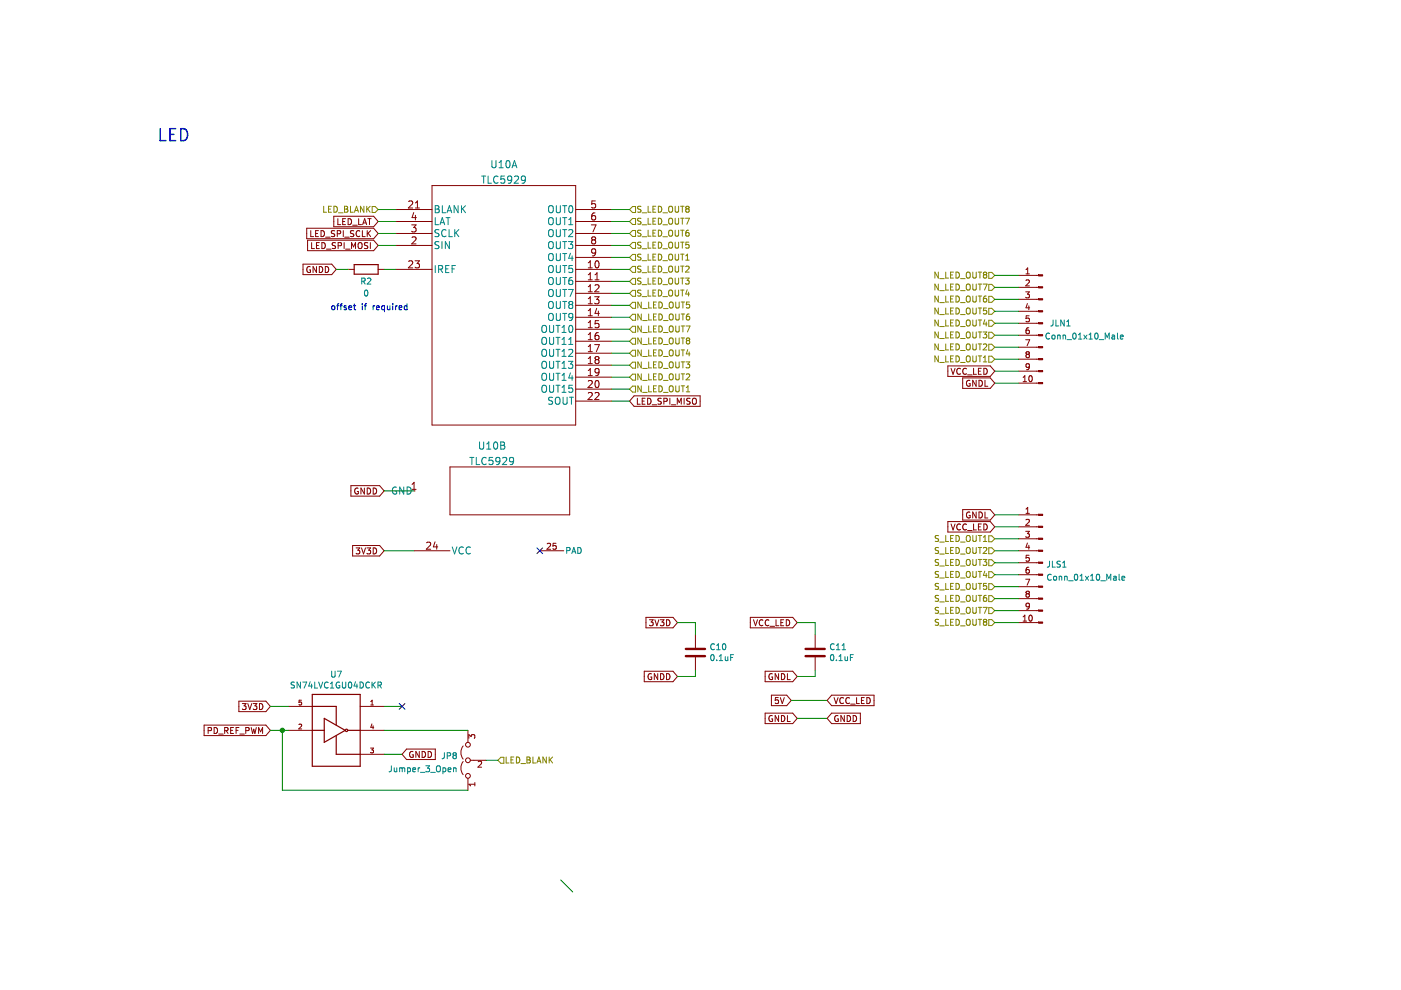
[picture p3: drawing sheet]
<svg xmlns="http://www.w3.org/2000/svg" width="297mm" height="210mm" viewBox="0 0 297 210" stroke-linecap="round" stroke-linejoin="round" font-family="sans-serif">
<path d="M.2 0h296.9v209.9h-296.9z" fill-rule="evenodd" fill="#fff" stroke="#fff" stroke-width=".21"/>
<g fill="none" stroke="#840000" stroke-width=".21">
<path d="M91.6 39.3h30.5v50.8h-30.5zM64.2 56h6.1l1 1.1-1 1.1h-6.1zM65 48.4h14.2l1 1.1-1 1.1h-14.2zM65.2 50.9h14l1 1.1-1 1.2h-14zM65.8 56.6a.58 .58 0 0 0-.8 .6 .58 .58 0 0 0 .8 .5v-.5h-.2M65.9 48.9v1.3h.6M66.1 51.4v1.3h.6M66.9 49.5h.4M67.1 52h.4M67.1 56.5v1.3l-.7-1.3v1.3M67.5 48.9h-.6v1.3h.6M67.7 56.5a.64 .64 0 0 1 .7 .6 .64 .64 0 0 1-.7 .7z"/>
<path d="M67.7 51.4h-.6v1.3h.6M68.1 48.9a.64 .64 0 0 1 .7 .6 .64 .64 0 0 1-.7 .7zM68.2 51.4a.64 .64 0 0 1 .8 .7 .64 .64 0 0 1-.8 .6zM69 56.5a.64 .64 0 0 1 .7 .6 .64 .64 0 0 1-.7 .7zM69 50.3h1M69.2 52.8h1M70.8 45.9h8.4l1 1.1-1 1.1h-8.4zM71 49l-.5-.1-.3 .2 .2 .3 .5 .3v.3l-.7 .1M71.1 51.5l-.6 .1v.3l.5 .3 .1 .3-.2 .2-.5-.1M71.5 49.6l.6-.1 .1-.5-.7-.1v1.3M71.6 46.4v1.2h.6M71.7 52.1l.6-.1 .1-.4-.7-.2v1.3"/>
<path d="M72.7 47h.4M72.8 48.9v1.3M73 51.4v1.3M73.1 50.3h.9M73.3 46.4h-.6v1.2h.6M73.3 52.8h.9M73.8 46.4a.64 .64 0 0 1 .7 .6 .64 .64 0 0 1-.7 .6zM73.8 57.1h1.3M74.5 52.7v-1.3l.5 .9 .4-.9v1.3M74.8 47.7h.9M75 49h-.6v.4l.5 .2 .1 .3-.2 .3-.5-.1M76 51.6l.2-.2a.43 .43 0 0 1 .6 .5v.4a.42 .42 0 0 1-.5 .4 .42 .42 0 0 1-.4-.4z"/>
<path d="M76 46.4v1.2h.6M76.3 49a.56 .56 0 0 0-.8 .5 .56 .56 0 0 0 .8 .5M76.8 48.9v1.3h.6M76.9 47.6l.4-1.2 .4 1.2M77 47.3h.6M77.9 48.9v1.3M78 51.5l-.7 .1v.3l.6 .3 .1 .3-.3 .2-.4-.1M78 46.4h.7M78 49.4l.6 .8M78.3 46.4v1.2M78.5 51.4v1.3M78.6 48.9l-.7 .7"/>
<path d="M80.2 57.1h1.2M84 57.1h7.6M84 52h7.6M84 44.4h7.6M84 49.5h7.6M84 47h7.6M86.6 55.4l.6-.1 .3 .4-.9 1.1h.9M86.6 42.7l.6-.1 .3 .4-.9 1.1h.9M87.3 47.7h.9l-.5 .5 .4 .2v.6l-.2 .2-.6-.2M87.4 50.4l.5-.2 .3 .4-.9 1.1h.9M87.7 45.1l-.3 1h.9M88 55.3h.9l-.5 .6 .5 .1v.6l-.3 .2-.6-.2"/>
<path d="M88.1 44.1h.8M88.1 43l.4-.4v1.5M88.1 45.6v1M122.1 57.1h7.6M122.1 59.7h7.6M122.1 52h7.6M122.1 44.4h7.6M122.1 49.5h7.6M122.1 47h7.6M122.1 54.6h7.6M124.7 56.8h.9M124.7 55.7l.5-.4v1.5"/>
<path d="M124.7 58.3l.5-.5v1.5M124.7 59.3h.9M125.4 47.7h1l-.7 1.5M125.7 50.9l-.3-.3 .3-.4h.3l.3 .3-.3 .4M125.7 50.9l-.3 .2 .1 .5 .2 .1h.3l.3-.3-.1-.4-.2-.1M125.7 50.9h.3M126.2 59.3h.8M126.2 58.3l.4-.5v1.5M126.2 45.1l-.5 .1a1.01 1.01 0 0 0 0 1.4l.5-.1 .1-.5-.3-.3-.4 .1-.2 .2M126.2 42.6h-.7l-.1 .7 .3-.1h.5l.1 .3-.1 .5-.2 .1-.6-.1M126.3 55.4l.2-.1a.8 .8 0 0 1 .5 .7 .8 .8 0 0 1-.5 .8l-.3-.6zM126.3 53.4l-.3 .3h-.3l-.3-.3v-.4l.3-.2h.3l.3 .2a1 1 0 0 1-.4 1.3h-.3"/>
<path d="M216 58.4h4.2M217.5 57.2l.4-.4v1.3M217.5 59.5l.5-.2 .3 .4-.8 .9h.8M217.5 58.1h.8M122.1 62.2h7.6M122.1 64.7h7.6M122.1 67.3h7.6M122.1 69.8h7.6M122.1 72.3h7.6M122.1 74.9h7.6M122.1 77.4h7.6M122.1 80h7.6"/>
<path d="M124.7 60.8l.5-.4v1.5M124.7 63.3l.5-.4v1.5M124.7 65.9l.5-.5v1.5M124.7 68.4l.5-.4v1.5M124.7 71l.5-.5v1.5M124.7 73.5l.5-.4v1.5M124.7 76l.5-.4v1.5M124.7 78.6l.5-.5v1.5M124.7 61.9h.9M124.7 64.4h.9M124.7 66.9h.9M124.7 69.5h.9"/>
<path d="M124.7 72h.9M124.7 74.6h.9M124.7 77.1h.9M124.7 79.6h.9M126.1 62.9h.9l-.5 .6 .4 .1v.7l-.2 .1-.6-.1M126.1 73.1h1l-.7 1.5M126.2 60.5l.5-.1 .3 .4-.9 1.1h.9M126.4 76.2l-.2-.2 .2-.4h.3l.3 .3-.3 .3M126.4 76.2l-.2 .3v.3l.2 .3h.3l.3-.3-.1-.4-.2-.2M126.4 76.2h.3M126.5 65.4l-.3 1h.9M126.9 70.5l-.5 .1a1.01 1.01 0 0 0 0 1.4l.5-.1 .1-.5-.3-.3-.4 .1-.1 .2"/>
<path d="M126.9 65.9v1M126.9 68h-.7v.7l.2-.1h.5l.1 .2-.1 .5-.2 .2-.5-.2M127 78.8l-.3 .3h-.3l-.2-.3v-.4l.2-.3h.3l.3 .3a1 1 0 0 1-.4 1.2h-.3M201 77.6h9l.9 1.1-.9 1.1h-9zM201.6 78.1l.5 1.3 .4-1.3M203.6 78.2a.56 .56 0 0 0-.8 .5 .56 .56 0 0 0 .8 .5M204.9 78.2a.56 .56 0 0 0-.8 .5 .56 .56 0 0 0 .8 .5M205.1 79.5h1M206.4 78.1v1.3h.6M207.4 78.7h.5M208 78.1h-.6v1.3h.6M208.6 78.1a.64 .64 0 0 1 .7 .6 .64 .64 0 0 1-.7 .7z"/>
<path d="M216 68.5h4.2M216 71.1h4.2M216 78.7h4.2M216 76.2h4.2M216 73.6h4.2M216 66h4.2M216 63.5h4.2M216 60.9h4.2M217.5 61.9h.8l-.5 .5 .4 .1v.5l-.2 .1-.5-.1M217.5 72h.8l-.5 1.3M217.8 75.1l-.3-.2 .3-.3h.3l.2 .2-.3 .3M217.8 75.1l-.3 .3v.2l.3 .2h.3l.2-.2-.1-.4-.2-.1"/>
<path d="M217.8 75.1h.2M217.8 64.4l-.3 .9h.8M218.1 69.5l-.3 .1-.2 .2-.1 .7 .3 .3 .4-.2-.1-.6h-.3l-.3 .2M218.1 64.8v.9M218.2 67h-.6l-.1 .6 .6-.1 .1 .6-.2 .1-.5-.1M218.3 77.7l-.3 .2-.4-.1v-.6l.4-.1 .3 .3-.1 .7-.2 .2-.4 .1M218.3 79.8l.1-.1a.68 .68 0 0 1 .5 .6 .68 .68 0 0 1-.5 .6l-.3-.5zM95.4 99h25.4v10.2h-25.4zM122.1 82.5h7.6M122.1 85h7.6M124.7 80.8l.6-.1 .3 .4-.9 1.1h.9M124.7 83.4l.6-.2 .3 .4-.9 1.1h.9"/>
<path d="M126.2 83.4l.5-.2 .3 .4-.9 1.1h.9M126.3 80.8l.2-.1a.8 .8 0 0 1 .5 .7 .8 .8 0 0 1-.5 .8l-.3-.6zM134.4 83.9h14v2.3h-14l-.9-1.2zM135.1 84.4v1.3h.6M136.2 85h.4M136.8 84.4h-.6v1.3h.6M137.3 84.4a.64 .64 0 0 1 .7 .7 .64 .64 0 0 1-.7 .6zM138.3 85.8h.9M140.2 84.5l-.5-.1-.2 .3 .1 .3 .5 .2v.4h-.6M140.8 85.1l.6-.1v-.4l-.6-.2v1.3M142 84.4v1.3M142.3 85.8h1"/>
<path d="M143.6 85.7v-1.3l.4 .9 .4-.9v1.3M145 84.4v1.3M146.3 84.5l-.5-.1-.2 .3 .1 .3 .6 .2v.4h-.7M146.9 84.6l.2-.2a.43 .43 0 0 1 .5 .5v.4a.42 .42 0 0 1-.4 .4 .42 .42 0 0 1-.4-.4zM204.1 80.1h5.9l.9 1.1-.9 1.1h-5.9zM205.6 80.7a.58 .58 0 0 0-.7 .6 .58 .58 0 0 0 .8 .5v-.4h-.3M207 80.6v1.3l-.8-1.3v1.3M207.6 80.6a.64 .64 0 0 1 .7 .7 .64 .64 0 0 1-.7 .6zM208.8 80.6v1.3h.6M216 81.2h4.2M216.9 80l.4-.3v1.2M216.9 80.9h.7"/>
<path d="M74.4 103h6.1l.9 1.1-.9 1.1h-6.1zM74.8 115.7h5.7l.9 1.1-.9 1.1h-5.7zM75.5 116.2h.8l-.4 .5 .3 .1v.5l-.2 .1-.5-.1M75.9 103.5a.58 .58 0 0 0-.7 .6 .58 .58 0 0 0 .8 .5v-.4h-.3M76.6 116.2l.5 1.2 .4-1.2M77.3 103.5v1.2l-.8-1.2v1.2M77.8 116.2h.8l-.4 .5 .3 .1v.5l-.2 .1-.5-.1M77.9 103.5a.64 .64 0 0 1 .7 .6 .64 .64 0 0 1-.7 .6zM79.1 103.5a.64 .64 0 0 1 .8 .6 .64 .64 0 0 1-.8 .6zM79.1 116.2a.64 .64 0 0 1 .8 .6 .64 .64 0 0 1-.8 .6zM87.4 103.8h.8M87.4 102.7l.4-.4v1.5"/>
<path d="M87.8 104.1h.1M87.8 116.8h7.6M90.5 115.1l.5-.1 .3 .4-.9 1h.9M92.2 114.9l-.3 1h.9M92.6 115.5v.9M114.4 116.8h5.1M116 115.3l.5-.1 .2 .4-.7 .9h.7M117.9 115.2h-.6l-.1 .6 .6-.1 .1 .6-.2 .2-.5-.2M201 110.6h9l.9 1.1-.9 1.1h-9zM201.6 111.1l.5 1.3 .4-1.3M203.6 111.2a.56 .56 0 0 0-.8 .5 .56 .56 0 0 0 .8 .5M204.1 108h5.9l.9 1.2-.9 1.1h-5.9z"/>
<path d="M204.9 111.2a.56 .56 0 0 0-.8 .5 .56 .56 0 0 0 .8 .5M205.1 112.5h1M205.6 108.6a.58 .58 0 0 0-.7 .6 .58 .58 0 0 0 .8 .5v-.4h-.3M206.4 111.1v1.3h.6M207 108.6v1.2l-.8-1.2v1.2M207.4 111.7h.5M207.6 108.6a.64 .64 0 0 1 .7 .6 .64 .64 0 0 1-.7 .6zM208 111.1h-.6v1.3h.6M208.6 111.1a.64 .64 0 0 1 .7 .6 .64 .64 0 0 1-.7 .7zM208.8 108.6v1.2h.6M216 109.2h4.2M216 116.8h4.2"/>
<path d="M216 119.3h4.2M216 114.2h4.2M216 111.7h4.2M217.5 112.7h.8l-.5 .4 .4 .2v.5l-.2 .1-.5-.1M217.5 108.8h.8M217.5 107.9l.4-.3v1.2M217.5 110.2l.5-.1 .3 .4-.8 .9h.8M217.8 115.1l-.3 .9h.8M218.1 115.6v.9M218.2 117.7h-.6l-.1 .6h.6l.1 .6-.2 .1-.5-.1M137 130.9h5.7l.9 1.1-.9 1.1h-5.7zM137.7 131.4h.8l-.4 .5 .3 .1v.5l-.2 .2-.5-.2"/>
<path d="M138.8 131.4l.5 1.3 .4-1.3M140 131.4h.8l-.4 .5 .3 .1v.5l-.2 .2-.5-.2M141.3 131.4a.64 .64 0 0 1 .8 .6 .64 .64 0 0 1-.8 .7zM147.4 134.5v2.8M147.4 139.4v2.8M159.1 130.9h9l.9 1.1-.9 1.1h-9zM159.8 131.4l.4 1.3 .4-1.3M161.8 131.5a.56 .56 0 0 0-.8 .5 .56 .56 0 0 0 .8 .5M163 131.5a.56 .56 0 0 0-.8 .5 .56 .56 0 0 0 .8 .5M163.3 132.8h.9M164.5 131.4v1.3h.6M165.6 132h.4"/>
<path d="M166.2 131.4h-.6v1.3h.6M166.7 131.4a.64 .64 0 0 1 .7 .6 .64 .64 0 0 1-.7 .7zM172.8 134.5v2.8M172.8 139.4v2.8M216 132h4.2M216 129.5h4.2M216 126.9h4.2M216 124.4h4.2M216 121.9h4.2M216.9 131.7h.7M216.9 130.8l.4-.4v1.3M217.5 122.8h.8l-.5 1.3"/>
<path d="M217.8 125.9l-.3-.3 .3-.3 .3 .1 .2 .2-.3 .3M217.8 125.9l-.3 .2v.3l.3 .2h.3l.2-.2-.1-.4-.2-.1M217.8 125.9h.2M218.1 120.3h-.3l-.2 .3-.1 .7 .3 .2 .4-.1-.1-.6h-.3l-.3 .2M218.3 130.5l.1-.1a.68 .68 0 0 1 .5 .7 .68 .68 0 0 1-.5 .6l-.3-.5zM218.3 128.4l-.3 .3-.4-.1v-.6l.4-.1 .3 .2-.1 .8-.2 .2-.4 .1M43.3 153.7h13.1l.9 1.2-.9 1.1h-13.1zM44.1 154.9h.6l.1-.5-.7-.2v1.3M45.4 154.2a.64 .64 0 0 1 .7 .7 .64 .64 0 0 1-.7 .6zM46.4 155.6h.9M47.6 154.9h.6l.1-.5-.7-.2v1.3M47.9 154.9l.5 .6"/>
<path d="M48.9 154.9h.4M49.5 154.2h-.6v1.3h.6M50.1 154.9h.4M50.6 148.7h5.8l.9 1.1-.9 1.1h-5.8zM50.7 154.2h-.6v1.3M50.8 155.6h1M51.4 149.2h.8l-.5 .5 .4 .1v.5l-.2 .1-.5-.1M52.1 154.9h.6l.1-.5-.7-.2v1.3M52.5 149.2l.5 1.2 .4-1.2M53.3 154.2l.3 1.3 .2-.9 .2 .9 .3-1.3M53.7 149.2h.8l-.5 .5 .4 .1v.5l-.2 .1-.5-.1M54.8 155.5v-1.3l.5 1 .4-1v1.3"/>
<path d="M55 149.2a.64 .64 0 0 1 .7 .6 .64 .64 0 0 1-.7 .6zM61.1 149.8h5.1M61.1 154.9h5.1M63.4 153.6l.4-.1 .2 .3-.7 .8h.7M63.9 148.5h-.5v.4h.5v.5h-.5M76.4 149.8h5M76.4 154.9h5M76.4 159.9h5M78.6 158.6h.6l-.3 .4 .2 .1v.4h-.5M78.6 149.5h.6M78.6 148.7l.3-.2v1M78.9 153.5l-.3 .7h.6"/>
<path d="M79.1 153.9v.7M86.2 158.8h6.1v2.2h-6.1l-1-1.1zM87.6 159.4a.58 .58 0 0 0-.8 .6 .58 .58 0 0 0 .8 .5v-.4h-.2M88.9 159.3v1.3l-.7-1.3v1.3M89.5 159.3a.64 .64 0 0 1 .7 .7 .64 .64 0 0 1-.7 .6zM90.8 159.3a.64 .64 0 0 1 .7 .7 .64 .64 0 0 1-.7 .6zM98.2 158.2a2.26 2.26 0 0 0 0 2.7M99.2 154.9v2.5M99.4 156.5v-.7l.5 .4 .1-.4h.6l.1 .2-.1 .5M136.6 142.3h6.1l.9 1.1-.9 1.1h-6.1zM138.1 142.9a.58 .58 0 0 0-.7 .6 .58 .58 0 0 0 .8 .5v-.5h-.3M139.4 142.8v1.3l-.7-1.3v1.3"/>
<path d="M140.1 142.8a.64 .64 0 0 1 .7 .7 .64 .64 0 0 1-.7 .6zM141.3 142.8a.64 .64 0 0 1 .8 .7 .64 .64 0 0 1-.8 .6zM162.2 142.3h5.9l.9 1.1-.9 1.1h-5.9zM162.2 151.2h5.9l.9 1.1-.9 1.1h-5.9zM163.6 147.4h3.2l1 1.1-1 1.1h-3.2zM163.7 142.9a.58 .58 0 0 0-.7 .6 .58 .58 0 0 0 .8 .5v-.5h-.2M163.7 151.8a.58 .58 0 0 0-.7 .6 .58 .58 0 0 0 .8 .5v-.5h-.2M165 147.9h-.6l-.1 .6 .7-.1v.7l-.2 .1-.5-.1M165.1 142.8v1.3l-.8-1.3v1.3M165.1 151.7v1.3l-.8-1.3v1.3M165.4 147.9l.5 1.3 .4-1.3M165.7 142.8a.64 .64 0 0 1 .7 .7 .64 .64 0 0 1-.7 .6z"/>
<path d="M165.7 151.7a.64 .64 0 0 1 .7 .6 .64 .64 0 0 1-.7 .7zM166.9 142.8v1.3h.7M166.9 151.7v1.3h.7M176.3 151.2h6.1v2.2h-6.1l-.9-1.1zM176.3 147.4h9v2.2h-9l-.9-1.1zM176.8 147.9l.5 1.3 .4-1.3M177.7 151.8a.58 .58 0 0 0-.8 .6 .58 .58 0 0 0 .8 .5v-.5h-.2M178.8 148a.56 .56 0 0 0-.8 .5 .56 .56 0 0 0 .8 .6M179 151.7v1.3l-.7-1.3v1.3M179.6 151.7a.64 .64 0 0 1 .8 .6 .64 .64 0 0 1-.8 .7zM180.1 148a.56 .56 0 0 0-.8 .5 .56 .56 0 0 0 .8 .6M180.3 149.3h1"/>
<path d="M180.9 151.7a.64 .64 0 0 1 .7 .6 .64 .64 0 0 1-.7 .7zM181.6 147.9v1.3h.6M182.6 148.5h.5M183.2 147.9h-.6v1.3h.6M183.8 147.9a.64 .64 0 0 1 .7 .6 .64 .64 0 0 1-.7 .7zM98.2 161.5a2.26 2.26 0 0 0 0 2.7M99.2 165v2.5M99.7 161.2h3.3M100.7 165.9v.7M100.7 166.3h-1.3l.4 .3M101.4 161.5l.5-.1 .2 .4-.8 .9h.8"/>
<circle cx="99.2" cy="157.9" r=".51"/>
<circle cx="99.2" cy="161.2" r=".51"/>
<circle cx="99.2" cy="164.5" r=".51"/>
</g>
<g fill="none" stroke="#008484" stroke-width=".21">
<path d="M102.1 37.3h.9M102.5 37.3v1.5M103.5 37.3v1.5h.7M104.3 34v1.3l.3 .3h.3l.3-.3v-1.3M105.6 37.5a.72 .72 0 0 0-1 .5 .72 .72 0 0 0 .7 .8l.3-.1M105.8 35.6h.9M105.8 34.5l.4-.5v1.6M107 37.3h-.8v.8l.2-.2 .5 .1 .1 .2v.5l-.2 .1-.6-.1M107.4 34.2l.2-.2a.81 .81 0 0 1 .6 .8 .81 .81 0 0 1-.6 .8l-.2-.2-.1-.4zM108.5 38l-.3 .3h-.3l-.3-.3 .2-.6 .4-.1 .2 .2a1.01 1.01 0 0 1-.3 1.3h-.3M108.6 35.6l.5-1.6 .5 1.6M108.7 35.1h.7"/>
<path d="M109.1 37.5l.6-.2 .2 .5-.9 1h.9M111.4 38l-.3 .3h-.3l-.3-.3 .2-.6 .4-.1 .2 .2a1.01 1.01 0 0 1-.3 1.3h-.3M76.7 59.6h.6l.1-.5-.7-.1v1.2M77 59.6l.4 .6M77.9 59.1l.5-.1 .2 .3-.8 .9h.8M92.3 43.6h.5l.3 .3-.3 .4 .3 .2v.3l-.2 .3h-.6zM92.3 46.1v1.5h.7M92.3 56.3v1.5M92.3 44.3h.5M93 57.1l.7-.1 .2-.2-.1-.4-.8-.1v1.5M93.1 51.3l-.6-.1-.3 .3 .2 .4 .6 .2v.5l-.2 .1-.6-.1M93.1 48.8l-.6-.1-.3 .3 .2 .3 .6 .3v.4l-.2 .2-.6-.1"/>
<path d="M93.3 47.6l.5-1.5 .5 1.5M93.4 57.1l.5 .7M93.4 47.2h.7M93.7 51.2v1.5M93.8 43.6v1.5h.7M94.5 57h.5M94.6 48.8a.71 .71 0 0 0-1 .5 .71 .71 0 0 0 .7 .9l.3-.2M94.6 46.1h.8M94.8 45.1l.5-1.5 .5 1.5M94.9 44.7h.7M95 46.1v1.5M95.2 56.3h-.7v1.5h.7"/>
<path d="M95.2 48.7v1.5h.7M95.3 51.2v1.5l-.9-1.5v1.5M95.8 57h.5M96.4 48.7v1.5M96.6 56.3h-.8v1.5M96.6 49.3l.7 .9M97.1 43.6v1.5l-.8-1.5v1.5M97.3 48.7l-.9 .8M97.8 43.6v1.5M98.1 44.2l.6 .9M98.7 43.6l-.9 .9M116.4 56.5l.3-.2a.5 .5 0 0 1 .6 .5v.5a.5 .5 0 0 1-.5 .5 .5 .5 0 0 1-.5-.5z"/>
<path d="M116.4 46.4l.3-.3a.5 .5 0 0 1 .6 .5v.5a.5 .5 0 0 1-.5 .6 .5 .5 0 0 1-.5-.6zM116.4 48.9l.3-.2a.5 .5 0 0 1 .6 .5v.5a.5 .5 0 0 1-.5 .5 .5 .5 0 0 1-.5-.5zM116.4 51.4l.3-.2a.5 .5 0 0 1 .6 .5v.5a.5 .5 0 0 1-.5 .5 .5 .5 0 0 1-.5-.5zM116.4 54l.3-.2a.5 .5 0 0 1 .6 .5v.5a.5 .5 0 0 1-.5 .5 .5 .5 0 0 1-.5-.5zM116.5 43.7l.2-.1a.5 .5 0 0 1 .6 .5v.5a.5 .5 0 0 1-.5 .5 .5 .5 0 0 1-.5-.5v-.5zM116.5 58.9l.2-.1a.5 .5 0 0 1 .6 .5v.5a.5 .5 0 0 1-.5 .6 .5 .5 0 0 1-.5-.6v-.5zM117.9 56.3v1.2l.3 .3h.3l.3-.3v-1.2M117.9 43.6v1.2l.3 .3h.3l.3-.3v-1.2M117.9 46.1v1.3l.3 .2h.3l.3-.2v-1.3M117.9 48.7v1.2l.3 .3h.3l.3-.3v-1.2M117.9 51.2v1.2l.3 .3h.3l.3-.3v-1.2M117.9 53.8v1.2l.3 .3h.3l.3-.3v-1.2"/>
<path d="M117.9 58.8v1.2l.3 .3h.3l.3-.3v-1.2M119.3 56.3h.9M119.3 58.8h.9M119.3 51.2h.9M119.3 43.6h.9M119.3 48.7h.9M119.3 46.1h.9M119.3 53.8h.9M119.7 43.6v1.5M119.7 46.1v1.5M119.7 48.7v1.5M119.7 51.2v1.5"/>
<path d="M119.7 53.8v1.5M119.7 56.3v1.5M119.7 58.8v1.5M120.5 51.2h.9l-.5 .6 .5 .1v.7l-.2 .1-.7-.1M120.6 48.8l.6-.1 .2 .4-.9 1.1h.9M120.6 46.6l.4-.5v1.5M120.6 47.6h.8M120.7 43.7l.2-.1a.8 .8 0 0 1 .6 .8 .8 .8 0 0 1-.6 .7l-.3-.6zM120.9 53.7l-.3 1.1h.9M121.3 58.8l-.4 .1a1.01 1.01 0 0 0 0 1.4l.5-.1v-.5l-.2-.3-.5 .1-.1 .2M121.3 54.3v1M121.4 56.3h-.7l-.1 .7 .2-.1h.5l.1 .3v.5l-.2 .1-.6-.1"/>
<path d="M77.4 61.6l.2-.1a.68 .68 0 0 1 .4 .6 .68 .68 0 0 1-.4 .7l-.3-.5zM115.1 69.1l.1-.1a.5 .5 0 0 1 .7 .5v.5a.5 .5 0 0 1-.5 .5 .5 .5 0 0 1-.5-.5v-.5zM115.1 74.1h.1a.5 .5 0 0 1 .7 .5v.5a.5 .5 0 0 1-.5 .5 .5 .5 0 0 1-.5-.5v-.5zM115.1 76.7l.1-.1a.5 .5 0 0 1 .7 .5v.5a.5 .5 0 0 1-.5 .5 .5 .5 0 0 1-.5-.5v-.5zM115.1 71.6l.1-.1a.5 .5 0 0 1 .7 .5v.5a.5 .5 0 0 1-.5 .5 .5 .5 0 0 1-.5-.5v-.5zM115.1 79.2l.1-.1a.5 .5 0 0 1 .7 .5v.5a.5 .5 0 0 1-.5 .6 .5 .5 0 0 1-.5-.6v-.5zM116.4 61.6l.3-.2a.5 .5 0 0 1 .6 .5v.5a.5 .5 0 0 1-.5 .5 .5 .5 0 0 1-.5-.5zM116.4 64.1l.3-.2a.5 .5 0 0 1 .6 .5v.5a.5 .5 0 0 1-.5 .5 .5 .5 0 0 1-.5-.5zM116.5 66.5h.2a.5 .5 0 0 1 .6 .5v.5a.5 .5 0 0 1-.5 .5 .5 .5 0 0 1-.5-.5v-.5zM116.5 74.1v1.2l.3 .3 .4-.1 .2-.2v-1.2M116.5 69v1.2l.3 .3 .4-.1 .2-.2v-1.2M116.5 71.5v1.2l.3 .3h.4l.2-.3v-1.2"/>
<path d="M116.5 76.6v1.2l.3 .3 .4-.1 .2-.2v-1.2M116.5 79.1v1.3l.3 .2h.4l.2-.2v-1.3M117.9 69h.8M117.9 71.5h.8M117.9 74.1h.8M117.9 76.6h.8M117.9 79.1h.8M117.9 61.4v1.2l.3 .3h.3l.3-.3v-1.2M117.9 63.9v1.2l.3 .3h.3l.3-.3v-1.2M117.9 66.5v1.2l.3 .2h.3l.3-.2v-1.2M118.3 69v1.5M118.3 71.5v1.5"/>
<path d="M118.3 74.1v1.5M118.3 76.6v1.5M118.3 79.1v1.5M119.2 70.5h.8M119.2 69.4l.4-.4v1.5M119.2 72l.4-.5v1.5M119.2 74.5l.4-.4v1.5M119.2 77l.4-.4v1.5M119.2 79.6l.4-.5v1.5M119.2 73h.8M119.2 75.6h.8M119.2 78.1h.8"/>
<path d="M119.3 61.4h.9M119.3 63.9h.9M119.3 66.5h.9M119.7 61.4v1.5M119.7 63.9v1.5M119.7 66.5v1.4M120.5 76.6h.9l-.5 .6 .5 .1v.7l-.2 .1-.7-.1M120.5 61.4h1l-.6 1.5M120.6 74.2l.6-.1 .2 .4-.9 1.1h.9M120.6 73h.8M120.6 72l.4-.5v1.5M120.7 69.1l.2-.1a.8 .8 0 0 1 .6 .7 .8 .8 0 0 1-.6 .8l-.3-.6z"/>
<path d="M120.9 64.6l-.3-.3 .3-.4h.3l.2 .3-.2 .4M120.9 64.6l-.3 .2 .1 .5 .2 .1h.3l.2-.3v-.3l-.2-.2M120.9 64.6h.3M120.9 79.1l-.3 1h.9M121.3 79.6v1M121.4 67.1l-.2 .3h-.3l-.3-.3v-.4l.3-.2h.3l.2 .2a1 1 0 0 1-.4 1.2h-.3M222.5 70.7a.56 .56 0 0 0-.7 .6 .56 .56 0 0 0 .7 .5M223.1 71.2l.2-.2 .3 .2v.6h-.5zM223.3 67.8l-.1 1.1-.4 .2M223.9 67.8v1.3h.6M224.2 71.2l.5-.1 .1 .8M224.2 71v.9"/>
<path d="M225.4 71.2l.5-.1v.8M225.4 71v.9M225.6 67.8v1.3l-.7-1.3v1.3M226.2 69.1h.7M226.2 68.2l.3-.4v1.3M226.2 72h1M227.6 70.7l.1-.1a.68 .68 0 0 1 .5 .7 .68 .68 0 0 1-.5 .6l-.3-.5zM228.6 71.9h.8M228.6 71l.4-.4v1.3M229.8 71l.7 .9M230.5 71l-.7 .9M230.9 71.9h.7"/>
<path d="M230.9 71l.3-.4v1.3M232.2 70.7l.2-.1a.68 .68 0 0 1 .4 .7 .68 .68 0 0 1-.4 .6l-.3-.5zM233.1 72h.9M234.3 71.9v-1.3l.5 .9 .4-.9v1.3M235.8 71.1h.5v.8M236.3 71.3l-.6 .3 .2 .3 .4-.1M236.9 70.6v1.1l.2 .2M237.5 71.5l.6-.2v-.2l-.4-.1-.2 .2 .1 .6h.5M99.6 97h.9M100 97v1.5M101 97v1.5h.7M101.7 93.7v1.2l.3 .3h.3l.2-.3v-1.2"/>
<path d="M103.1 97.1a.72 .72 0 0 0-1 .5 .72 .72 0 0 0 .7 .9l.3-.1M103.2 94.1l.4-.4v1.5M103.2 95.2h.9M104.5 97h-.8v.7l.2-.1h.5l.1 .3v.5l-.3 .1-.5-.1M104.8 93.9l.2-.2a.81 .81 0 0 1 .5 .8 .81 .81 0 0 1-.5 .7l-.2-.1-.2-.5zM106 97.6l-.3 .3h-.3l-.3-.3 .2-.5 .4-.1 .2 .1a1.01 1.01 0 0 1-.3 1.4h-.3M106.2 93.7h.5l.3 .3-.3 .4 .3 .2v.3l-.2 .3h-.6zM106.2 94.4h.5M106.6 97.1l.5-.1 .3 .4-.9 1.1h.9M108.9 97.6l-.3 .3h-.4l-.2-.3 .2-.5 .4-.1 .2 .1a1.01 1.01 0 0 1-.3 1.4h-.3M115.1 81.8l.1-.1a.5 .5 0 0 1 .7 .5v.5a.5 .5 0 0 1-.5 .5 .5 .5 0 0 1-.5-.5v-.5zM116.5 81.7v1.2l.3 .3 .4-.1 .2-.2v-1.2"/>
<path d="M117.2 84.3l-.6-.1-.3 .3 .2 .4 .6 .2v.5l-.2 .1-.6-.1M117.8 84.4l.3-.2a.5 .5 0 0 1 .6 .5v.5a.5 .5 0 0 1-.5 .5 .5 .5 0 0 1-.5-.5zM117.9 81.7h.8M118.3 81.7v1.5M119.2 82.1l.4-.4v1.5M119.2 80.6h.8M119.2 83.2h.8M119.4 84.2v1.2l.3 .3h.2l.3-.3v-1.2M120.7 84.2h.9M121.2 84.2v1.5M121.4 81.7h-.7l-.1 .7 .2-.1h.5l.1 .2v.5l-.2 .2-.6-.2M84 103.3a.7 .7 0 0 0-.8 .7 .7 .7 0 0 0 .8 .7l.1-.6h-.3"/>
<path d="M85.6 103.3v1.5l-.9-1.5v1.5M86.3 103.3a.76 .76 0 0 1 .9 .7 .76 .76 0 0 1-.9 .8zM95.9 116l.5 1.5 .5-1.5M98.2 116.1a.71 .71 0 0 0-1 .5 .71 .71 0 0 0 .7 .9l.3-.2M99.7 116.1a.71 .71 0 0 0-1 .5 .71 .71 0 0 0 .7 .9l.3-.2M120.2 116.7h.6v-.5l-.6-.1v1.2M121.2 117.3l.5-1.2 .4 1.2M121.4 117h.6M122.5 116.1a.64 .64 0 0 1 .7 .6 .64 .64 0 0 1-.7 .6zM222.5 119v1.1l-.5 .1M223.1 119v1.2h.6M224.8 119l-.7 .1v.4l.6 .2 .1 .3-.2 .2h-.5"/>
<path d="M225.3 119.3l.4-.3v1.2M150.8 138.9l.2-.1a.68 .68 0 0 1 .4 .6 .68 .68 0 0 1-.4 .7l-.3-.5zM151.5 136.6a.56 .56 0 0 0-.8 .5 .56 .56 0 0 0 .8 .5M152 137.8h.7M152 136.9l.3-.4v1.3M152 139.9v.2M152.5 139.2l.4-.4v1.3M153.3 136.6l.2-.1a.68 .68 0 0 1 .4 .6 .68 .68 0 0 1-.4 .7l-.3-.5zM153.8 139.2v.8l.5-.1M154.3 139.2v.9M154.9 139.4h.4M155.5 138.8h-.6v1.3"/>
<path d="M176.2 138.9l.2-.1a.68 .68 0 0 1 .4 .6 .68 .68 0 0 1-.4 .7l-.3-.5zM176.9 136.6a.56 .56 0 0 0-.8 .5 .56 .56 0 0 0 .8 .5M177.3 137.8h.8M177.3 136.9l.4-.4v1.3M177.3 139.9v.2M177.9 139.2l.3-.4v1.3M178.5 137.8h.8M178.5 136.9l.4-.4v1.3M179.2 139.2v.8l.5-.1M179.7 139.2v.9M180.3 139.4h.4M180.9 138.8h-.6v1.3"/>
<path d="M222.9 121.9a.56 .56 0 0 0-.8 .5 .56 .56 0 0 0 .8 .5M223.4 122.3l.2-.1 .4 .1-.1 .7-.5-.1zM224.6 122.3l.5-.1v.8M224.6 122.2v.8M225.3 120.2h.7M225.7 122.3l.5-.1 .1 .8M225.7 122.2v.8M226.6 123.1h.9M227.9 121.9l.2-.1a.68 .68 0 0 1 .4 .6 .68 .68 0 0 1-.4 .6l-.3-.5zM229 123h.7M229 122.1l.3-.3v1.2M230.1 122.2l.7 .8"/>
<path d="M230.8 122.2l-.7 .8M231.2 123h.7M231.2 122.1l.4-.3v1.2M232.6 121.9l.1-.1a.68 .68 0 0 1 .5 .6 .68 .68 0 0 1-.5 .6l-.3-.5zM233.4 123.1h1M234.7 123v-1.2l.4 .9 .4-.9v1.2M236.1 122.2h.5l.1 .8M236.7 122.5l-.6 .2 .1 .3h.5M237.3 121.8v1l.1 .2M237.9 122.6l.6-.1-.1-.3h-.3l-.2 .2v.6h.5M62.4 144.7h-.6v.4l.5 .2 .1 .3-.2 .3-.5-.1M63.7 144.6v1.3l-.7-1.3v1.3"/>
<path d="M64.2 144.6h.8l-.5 1.3M65.8 144.6l-.3 .9h.7M66.1 145v.9M66.7 144.6v1.3h.6M67.6 144.6l.4 1.3 .4-1.3M69.6 144.7a.56 .56 0 0 0-.8 .5 .56 .56 0 0 0 .8 .6M70 145.9h.8M70 145l.4-.4v1.3M70.3 142.3v1l.3 .3h.2l.2-.3v-1M71.5 142.3h.9l-.6 1.3M72 144.7a.58 .58 0 0 0-.8 .6 .58 .58 0 0 0 .8 .5v-.5h-.2M72.6 144.6v1l.2 .3 .4-.1 .1-.2v-1"/>
<path d="M74 144.7l.2-.1a.68 .68 0 0 1 .4 .6 .68 .68 0 0 1-.4 .7l-.3-.5zM75.4 144.6l-.3 .9h.8M75.7 145v.9M76.3 144.6a.64 .64 0 0 1 .8 .6 .64 .64 0 0 1-.8 .7zM78.3 144.7a.56 .56 0 0 0-.8 .5 .56 .56 0 0 0 .8 .6M78.9 144.6v1.3M79.1 145.2l.5 .7M79.6 144.6l-.7 .7M80.1 145.3l.6-.1 .1-.5-.7-.1v1.3M80.4 145.3l.5 .6M94.2 159.6v1.1l-.5 .2M152.5 140.1h.7"/>
<path d="M177.9 140.1h.7M83 162.4l-.1 1.1-.4 .1M83.6 162.8v.8l.5-.1M84.1 162.8v.8M84.7 162.8v.8M84.7 162.9l.4-.1 .2 .2M85.3 163l.2-.2 .3 .1v.7M85.3 163v.6M86.4 162.9l.4-.1 .2 .2-.1 .6h-.5M86.4 162.8v1.3M87.5 163.2l.6-.1v-.2l-.4-.1-.2 .2 .1 .6h.5M88.7 162.8v.8"/>
<path d="M89 162.8l-.3 .2M89.1 163.8h1M90.3 162.4h.8l-.4 .5 .3 .1v.5l-.2 .1-.5-.1M91.3 163.8h1M92.6 162.6l.2-.2a.43 .43 0 0 1 .6 .4v.4a.42 .42 0 0 1-.5 .5 .42 .42 0 0 1-.4-.5zM93.9 162.9l.4-.1 .2 .2-.1 .6h-.5M93.9 162.8v1.3M94.8 160.3l.6-.1 .1-.5-.7-.1v1.3M95 163.2l.6-.1-.1-.2-.3-.1-.2 .2 .1 .6h.4M96.2 162.9h.4l.1 .7M96.2 162.8v.8M96.3 160.1l-.3 .3v.2l.3 .3 .3-.1 .2-.2v-.2l-.3-.3"/>
<path d="M96.3 160.1l-.3-.2 .3-.3h.2l.3 .2-.3 .3M96.3 160.1h.2"/>
</g>
<g fill="none" stroke="#840000" stroke-width=".25">
<path d="M75.1 56.1h5.1v2h-5.1zM66.2 147.2h10.2v15.3h-10.2zM66.2 154.9h2.5M66.2 149.8h5.1v3.9M68.7 152.3l4.5 2.6-4.5 2.5zM71.3 156v3.9h5.1M73.8 154.9h2.6"/>
<circle cx="73.5" cy="154.9" r=".25"/>
</g>
<g fill="#840000" stroke="#840000" stroke-width=".21">
<path d="M220.2 131.9h.9v.2h-.9z" fill-rule="evenodd"/>
<path d="M220.2 129.3h.9v.3h-.9z" fill-rule="evenodd"/>
<path d="M220.2 126.8h.9v.3h-.9z" fill-rule="evenodd"/>
<path d="M220.2 124.3h.9v.2h-.9z" fill-rule="evenodd"/>
<path d="M220.2 121.7h.9v.3h-.9z" fill-rule="evenodd"/>
<path d="M220.2 119.2h.9v.2h-.9z" fill-rule="evenodd"/>
<path d="M220.2 116.6h.9v.3h-.9z" fill-rule="evenodd"/>
<path d="M220.2 114.1h.9v.3h-.9z" fill-rule="evenodd"/>
<path d="M220.2 111.6h.9v.2h-.9z" fill-rule="evenodd"/>
<path d="M220.2 109h.9v.3h-.9z" fill-rule="evenodd"/>
<path d="M220.2 81.1h.9v.3h-.9z" fill-rule="evenodd"/>
<path d="M220.2 78.6h.9v.2h-.9z" fill-rule="evenodd"/>
<path d="M220.2 76h.9v.3h-.9z" fill-rule="evenodd"/>
<path d="M220.2 73.5h.9v.2h-.9z" fill-rule="evenodd"/>
<path d="M220.2 71h.9v.2h-.9z" fill-rule="evenodd"/>
<path d="M220.2 68.4h.9v.3h-.9z" fill-rule="evenodd"/>
<path d="M220.2 65.9h.9v.2h-.9z" fill-rule="evenodd"/>
<path d="M220.2 63.3h.9v.3h-.9z" fill-rule="evenodd"/>
<path d="M220.2 60.8h.9v.3h-.9z" fill-rule="evenodd"/>
<path d="M220.2 58.3h.9v.2h-.9z" fill-rule="evenodd"/>
</g>
<path d="M145.4 139.1h4.1M145.4 137.6h4.1M170.8 139.1h4.1M170.8 137.6h4.1" fill="none" stroke="#840000" stroke-width=".51"/>
<g fill="none" stroke="#848400" stroke-width=".21">
<path d="M68.6 43.7v1.3h.6M69.7 44.3h.4M70.3 43.7h-.6v1.3h.6M70.8 43.7a.64 .64 0 0 1 .7 .7 .64 .64 0 0 1-.7 .6zM71.8 45.1h.9M73 43.7h.5l.2 .3-.2 .3 .2 .2 .1 .3-.3 .2h-.5zM73 44.3h.5M74.3 43.7v1.3h.6M75.2 45l.4-1.3 .4 1.3M75.3 44.6h.6M77.2 43.7v1.3l-.8-1.3v1.3M77.8 43.7v1.3"/>
<path d="M77.9 44.3l.6 .7M78.5 43.7l-.7 .8M78.9 43.8h.6l.7 .6-.7 .7h-.6zM133.5 44.4l.6-.6h.7v1.3h-.7zM133.5 47l.6-.7h.7v1.3h-.7zM133.5 49.5l.6-.6h.7v1.2h-.7zM133.5 52l.6-.6h.7v1.3h-.7zM133.5 54.6l.6-.7h.7v1.3h-.7zM133.5 57.1l.6-.6h.7v1.3h-.7zM133.5 59.7l.6-.7h.7v1.3h-.7zM135.9 43.8l-.7 .1v.3l.6 .3 .1 .3-.2 .2-.5-.1M135.9 46.3l-.7 .1v.4l.6 .2 .1 .3-.2 .2h-.5"/>
<path d="M135.9 48.9h-.7v.4l.6 .2 .1 .3-.2 .3-.5-.1M135.9 51.4l-.7 .1v.3l.6 .3 .1 .3-.2 .2h-.5M135.9 53.9l-.7 .1v.4l.6 .2 .1 .3-.2 .3-.5-.1M135.9 56.5h-.7v.4l.6 .2 .1 .4-.2 .2-.5-.1M135.9 59l-.7 .1v.3l.6 .3 .1 .3-.2 .2h-.5M136.1 57.8h1M136.1 47.7h1M136.1 52.7h1M136.1 50.2h1M136.1 45.1h1M136.1 55.3h1M137.4 43.7v1.3h.6"/>
<path d="M137.4 46.3v1.2h.6M137.4 48.8v1.3h.6M137.4 51.3v1.3h.6M137.4 53.9v1.3h.6M137.4 56.4v1.3h.6M137.4 59v1.2h.6M138.4 57h.5M138.4 46.9h.5M138.4 51.9h.5M138.4 49.4h.5M138.4 44.3h.5M138.4 54.5h.5"/>
<path d="M138.4 59.6h.5M139 43.7h-.6v1.3h.6M139 46.3h-.6v1.2h.6M139 48.8h-.6v1.3h.6M139 51.3h-.6v1.3h.6M139 53.9h-.6v1.3h.6M139 56.4h-.6v1.3h.6M139 59h-.6v1.2h.6M139.6 43.7a.64 .64 0 0 1 .7 .7 .64 .64 0 0 1-.7 .6zM139.6 46.3a.64 .64 0 0 1 .7 .6 .64 .64 0 0 1-.7 .6zM139.6 48.8a.64 .64 0 0 1 .7 .6 .64 .64 0 0 1-.7 .7zM139.6 51.3a.64 .64 0 0 1 .7 .7 .64 .64 0 0 1-.7 .6z"/>
<path d="M139.6 53.9a.64 .64 0 0 1 .7 .6 .64 .64 0 0 1-.7 .7zM139.6 56.4a.64 .64 0 0 1 .7 .7 .64 .64 0 0 1-.7 .6zM139.6 59a.64 .64 0 0 1 .7 .6 .64 .64 0 0 1-.7 .6zM140.6 57.8h.9M140.6 47.7h.9M140.6 52.7h.9M140.6 50.2h.9M140.6 45.1h.9M140.6 55.3h.9M141.8 51.5l.3-.2a.43 .43 0 0 1 .5 .5v.4a.42 .42 0 0 1-.4 .4 .42 .42 0 0 1-.4-.4zM141.8 43.9l.3-.2a.43 .43 0 0 1 .5 .5v.4a.42 .42 0 0 1-.4 .4 .42 .42 0 0 1-.4-.4zM141.8 46.4l.3-.1a.43 .43 0 0 1 .5 .4v.4a.42 .42 0 0 1-.4 .5 .42 .42 0 0 1-.4-.5z"/>
<path d="M141.8 49l.3-.2a.43 .43 0 0 1 .5 .4v.5a.42 .42 0 0 1-.4 .4 .42 .42 0 0 1-.4-.4zM141.8 54.1l.3-.2a.43 .43 0 0 1 .5 .4v.4a.42 .42 0 0 1-.4 .5 .42 .42 0 0 1-.4-.5zM141.8 56.6l.3-.2a.43 .43 0 0 1 .5 .4v.5a.42 .42 0 0 1-.4 .4 .42 .42 0 0 1-.4-.4zM141.8 59.1l.3-.1a.43 .43 0 0 1 .5 .4v.4a.42 .42 0 0 1-.4 .4 .42 .42 0 0 1-.4-.4zM143.2 43.7v1.1l.2 .2 .4-.1 .1-.1v-1.1M143.2 46.3v1l.2 .2h.4l.1-.2v-1M143.2 48.8v1l.2 .3 .4-.1 .1-.2v-1M143.2 51.3v1.1l.2 .2h.4l.1-.2v-1.1M143.2 53.9v1l.2 .3 .4-.1 .1-.2v-1M143.2 56.4v1.1l.2 .2 .4-.1 .1-.1v-1.1M143.2 59v1l.2 .2h.4l.1-.2v-1M144.3 56.4h.7"/>
<path d="M144.3 46.3h.7M144.3 51.3h.7M144.3 48.8h.7M144.3 43.7h.7M144.3 53.9h.7M144.3 59h.7M144.7 43.7v1.3M144.7 46.3v1.2M144.7 48.8v1.3M144.7 51.3v1.3M144.7 53.9v1.3M144.7 56.4v1.3"/>
<path d="M144.7 59v1.2M145.3 59h.8l-.4 .4 .4 .2v.5l-.2 .1-.6-.1M145.3 46.3h.9l-.6 1.2M145.4 56.5l.5-.1 .2 .4-.8 .9h.8M145.4 55.2h.7M145.4 54.2l.4-.3v1.3M145.6 44.3l-.2-.3 .2-.3 .4 .1 .1 .2-.2 .3M145.6 44.3l-.2 .2v.3l.2 .2 .4-.1 .1-.1v-.4l-.2-.1M145.6 44.3h.3M146 48.8l-.4 .1-.2 .2v.7l.2 .3 .5-.1-.1-.6-.4-.1-.2 .2M146.1 51.3h-.7v.6h.6l.1 .6-.2 .1-.5-.1M198.9 57.7v1.3l-.7-1.3v1.3"/>
<path d="M199.2 59.1h1M200.5 57.7v1.3h.6M201.5 58.3h.5M202.1 57.7h-.6v1.3h.6M202.7 57.7a.64 .64 0 0 1 .7 .6 .64 .64 0 0 1-.7 .7zM203.7 59.1h.9M204.9 57.9l.3-.2a.43 .43 0 0 1 .5 .4v.4a.42 .42 0 0 1-.4 .5 .42 .42 0 0 1-.4-.5zM206.3 57.7v1l.2 .3 .4-.1 .1-.2v-1M207.4 57.7h.7M207.8 57.7v1.3M208.7 58.2l-.2-.2 .2-.3 .4 .1 .1 .1-.2 .3M208.7 58.2l-.2 .3v.2l.2 .3 .4-.1 .1-.2v-.3l-.2-.2"/>
<path d="M208.7 58.2h.3M209.6 57.8h.7l.6 .6-.6 .6h-.7zM133.5 62.2l.6-.6h.7v1.2h-.7zM133.5 64.7l.6-.6h.7v1.3h-.7zM133.5 67.3l.6-.7h.7v1.3h-.7zM133.5 72.3l.6-.6h.7v1.3h-.7zM133.5 74.9l.6-.6h.7v1.2h-.7zM133.5 77.4l.6-.6h.7v1.3h-.7zM133.5 80l.6-.7h.7v1.3h-.7zM134.1 69.2h.7v1.2h-.7l-.6-.6zM135.9 61.6h-.7v.4l.6 .2 .1 .3-.2 .3-.5-.1M136 64v1.3l-.8-1.3v1.3"/>
<path d="M136 66.6v1.2l-.8-1.2v1.2M136 69.1v1.3l-.8-1.3v1.3M136 71.7v1.2l-.8-1.2v1.2M136 74.2v1.3l-.8-1.3v1.3M136 76.7v1.3l-.8-1.3v1.3M136 79.3v1.2l-.8-1.2v1.2M136.1 62.9h1M136.1 60.4h1M136.3 70.5h.9M136.3 75.6h.9M136.3 78.1h.9M136.3 73h.9"/>
<path d="M136.3 68h.9M136.3 65.4h.9M137.4 61.5v1.3h.6M137.5 69.1v1.3h.6M137.5 64v1.3h.6M137.5 66.6v1.2h.6M137.5 71.7v1.2h.6M137.5 74.2v1.3h.6M137.5 76.7v1.3h.6M137.5 79.3v1.2h.6M138.4 62.1h.5M138.6 69.7h.4"/>
<path d="M138.6 74.8h.4M138.6 77.3h.4M138.6 79.9h.4M138.6 72.3h.4M138.6 67.2h.4M138.6 64.6h.4M139 61.5h-.6v1.3h.6M139.2 69.1h-.6v1.3h.6M139.2 64h-.6v1.3h.6M139.2 66.6h-.6v1.2h.6M139.2 71.7h-.6v1.2h.6M139.2 74.2h-.6v1.3h.6"/>
<path d="M139.2 76.7h-.6v1.3h.6M139.2 79.3h-.6v1.2h.6M139.6 61.5a.64 .64 0 0 1 .7 .6 .64 .64 0 0 1-.7 .7zM139.7 69.1a.64 .64 0 0 1 .7 .7 .64 .64 0 0 1-.7 .6zM139.7 64a.64 .64 0 0 1 .7 .7 .64 .64 0 0 1-.7 .6zM139.7 66.6a.64 .64 0 0 1 .7 .6 .64 .64 0 0 1-.7 .6zM139.7 71.7a.64 .64 0 0 1 .7 .6 .64 .64 0 0 1-.7 .6zM139.7 74.2a.64 .64 0 0 1 .7 .6 .64 .64 0 0 1-.7 .7zM139.7 76.7a.64 .64 0 0 1 .7 .7 .64 .64 0 0 1-.7 .6zM139.7 79.3a.64 .64 0 0 1 .7 .6 .64 .64 0 0 1-.7 .6zM140.6 62.9h.9M140.6 60.4h.9"/>
<path d="M140.7 70.5h.9M140.7 75.6h.9M140.7 78.1h.9M140.7 73h.9M140.7 68h.9M140.7 65.4h.9M141.8 61.7l.3-.2a.43 .43 0 0 1 .5 .4v.4a.42 .42 0 0 1-.4 .5 .42 .42 0 0 1-.4-.5zM141.9 69.3l.3-.2a.43 .43 0 0 1 .5 .4v.5a.42 .42 0 0 1-.4 .4 .42 .42 0 0 1-.4-.4zM141.9 64.2l.3-.2a.43 .43 0 0 1 .5 .5v.4a.42 .42 0 0 1-.4 .4 .42 .42 0 0 1-.4-.4zM141.9 66.8l.3-.2a.43 .43 0 0 1 .5 .4v.4a.42 .42 0 0 1-.4 .5 .42 .42 0 0 1-.4-.5zM141.9 71.8l.3-.1a.43 .43 0 0 1 .5 .4v.4a.42 .42 0 0 1-.4 .4 .42 .42 0 0 1-.4-.4zM141.9 74.4l.3-.2a.43 .43 0 0 1 .5 .4v.4a.42 .42 0 0 1-.4 .5 .42 .42 0 0 1-.4-.5z"/>
<path d="M141.9 76.9l.3-.2a.43 .43 0 0 1 .5 .5v.4a.42 .42 0 0 1-.4 .4 .42 .42 0 0 1-.4-.4zM141.9 79.5l.3-.2a.43 .43 0 0 1 .5 .4v.4a.42 .42 0 0 1-.4 .5 .42 .42 0 0 1-.4-.5zM143.2 61.5v1l.2 .3 .4-.1 .1-.2v-1M143.3 69.1v1l.2 .3h.3l.2-.3v-1M143.3 74.2v1l.2 .3h.3l.2-.3v-1M143.3 64v1.1l.2 .2h.3l.2-.2v-1.1M143.3 66.6v1l.2 .2h.3l.2-.2v-1M143.3 71.7v1l.2 .2h.3l.2-.2v-1M143.3 76.7v1.1l.2 .2h.3l.2-.2v-1.1M143.3 79.3v1l.2 .2h.3l.2-.2v-1M144.3 61.5h.7M144.4 69.1h.7"/>
<path d="M144.4 74.2h.7M144.4 76.7h.7M144.4 64h.7M144.4 79.3h.7M144.4 71.7h.7M144.4 66.6h.7M144.7 61.5v1.3M144.8 64v1.3M144.8 66.6v1.2M144.8 69.1v1.3M144.8 71.7v1.2M144.8 74.2v1.3"/>
<path d="M144.8 76.7v1.3M144.8 79.3v1.2M145.4 69.1h.9l-.5 1.3M145.4 76.7h.8l-.4 .5 .4 .1v.6l-.2 .1-.6-.1M145.5 79.4l.5-.1 .2 .3-.8 .9h.8M145.7 61.4l-.3 .9h.8M145.8 72.2l-.3-.2 .3-.3h.2l.2 .2-.2 .3M145.8 72.2l-.3 .2v.3l.3 .2h.2l.2-.2v-.3l-.2-.2M145.8 72.2h.2M145.8 74.1l-.3 .9h.8M146 61.9v.9M146.1 74.6v.9"/>
<path d="M146.1 66.6h-.3l-.2 .3-.1 .7 .3 .2 .4-.1-.1-.6h-.3l-.3 .2M146.2 64h-.6l-.1 .6h.6l.1 .6-.2 .1-.5-.1M198.9 60.2v1.3l-.7-1.3v1.3M198.9 62.8v1.2l-.7-1.2v1.2M198.9 65.3v1.3l-.7-1.3v1.3M198.9 67.8v1.3l-.7-1.3v1.3M198.9 70.4v1.3l-.7-1.3v1.3M198.9 72.9v1.3l-.7-1.3v1.3M198.9 75.5v1.2l-.7-1.2v1.2M199.2 61.6h1M199.2 69.2h1M199.2 64.2h1"/>
<path d="M199.2 74.3h1M199.2 71.8h1M199.2 66.7h1M199.2 76.9h1M200.5 67.8v1.3h.6M200.5 60.2v1.3h.6M200.5 62.8v1.2h.6M200.5 65.3v1.3h.6M200.5 70.4v1.3h.6M200.5 72.9v1.3h.6M200.5 75.5v1.2h.6M201.5 60.8h.5"/>
<path d="M201.5 68.5h.5M201.5 63.4h.5M201.5 73.5h.5M201.5 71h.5M201.5 65.9h.5M201.5 76.1h.5M202.1 70.4h-.6v1.3h.6M202.1 67.8h-.6v1.3h.6M202.1 60.2h-.6v1.3h.6M202.1 62.8h-.6v1.2h.6M202.1 65.3h-.6v1.3h.6M202.1 72.9h-.6v1.3h.6"/>
<path d="M202.1 75.5h-.6v1.2h.6M202.7 70.4a.64 .64 0 0 1 .7 .6 .64 .64 0 0 1-.7 .7zM202.7 67.8a.64 .64 0 0 1 .7 .7 .64 .64 0 0 1-.7 .6zM202.7 60.2a.64 .64 0 0 1 .7 .7 .64 .64 0 0 1-.7 .6zM202.7 62.8a.64 .64 0 0 1 .7 .6 .64 .64 0 0 1-.7 .6zM202.7 65.3a.64 .64 0 0 1 .7 .6 .64 .64 0 0 1-.7 .7zM202.7 72.9a.64 .64 0 0 1 .7 .7 .64 .64 0 0 1-.7 .6zM202.7 75.5a.64 .64 0 0 1 .7 .6 .64 .64 0 0 1-.7 .6zM203.7 61.6h.9M203.7 69.2h.9M203.7 64.2h.9M203.7 74.3h.9"/>
<path d="M203.7 71.8h.9M203.7 66.7h.9M203.7 76.9h.9M204.9 70.6l.3-.2a.43 .43 0 0 1 .5 .4v.4a.42 .42 0 0 1-.4 .5 .42 .42 0 0 1-.4-.5zM204.9 68l.3-.2a.43 .43 0 0 1 .5 .5v.4a.42 .42 0 0 1-.4 .4 .42 .42 0 0 1-.4-.4zM204.9 60.4l.3-.2a.43 .43 0 0 1 .5 .5v.4a.42 .42 0 0 1-.4 .4 .42 .42 0 0 1-.4-.4zM204.9 63l.3-.2a.43 .43 0 0 1 .5 .4v.4a.42 .42 0 0 1-.4 .5 .42 .42 0 0 1-.4-.5zM204.9 65.5l.3-.2a.43 .43 0 0 1 .5 .4v.5a.42 .42 0 0 1-.4 .4 .42 .42 0 0 1-.4-.4zM204.9 73.1l.3-.2a.43 .43 0 0 1 .5 .4v.5a.42 .42 0 0 1-.4 .4 .42 .42 0 0 1-.4-.4zM204.9 75.6l.3-.1a.43 .43 0 0 1 .5 .4v.4a.42 .42 0 0 1-.4 .4 .42 .42 0 0 1-.4-.4zM206.3 67.8v1.1l.2 .2h.4l.1-.2v-1.1M206.3 60.2v1.1l.2 .2 .4-.1 .1-.1v-1.1"/>
<path d="M206.3 62.8v1l.2 .2h.4l.1-.2v-1M206.3 65.3v1l.2 .3 .4-.1 .1-.2v-1M206.3 70.4v1l.2 .3 .4-.1 .1-.2v-1M206.3 72.9v1.1l.2 .2 .4-.1 .1-.1v-1.1M206.3 75.5v1l.2 .2h.4l.1-.2v-1M207.4 70.4h.7M207.4 62.8h.7M207.4 75.5h.7M207.4 60.2h.7M207.4 67.8h.7M207.4 72.9h.7M207.4 65.3h.7"/>
<path d="M207.8 60.2v1.3M207.8 62.8v1.2M207.8 65.3v1.3M207.8 67.8v1.3M207.8 70.4v1.3M207.8 72.9v1.3M207.8 75.5v1.2M208.4 70.4h.8l-.4 .5 .4 .1v.5l-.2 .2-.6-.2M208.4 60.2h.9l-.6 1.3M208.5 75.8l.4-.3v1.2M208.5 73l.5-.1 .2 .4-.8 .9h.8M208.5 76.7h.7"/>
<path d="M208.8 67.8l-.3 .9h.8M209.1 62.8h-.4l-.1 .3-.1 .7 .2 .2 .5-.1-.1-.6h-.4l-.2 .2M209.1 68.3v.8M209.2 65.3h-.6l-.1 .6h.6l.1 .6-.2 .1-.5-.1M209.6 70.4h.7l.6 .7-.6 .6h-.7zM209.6 67.9h.7l.6 .6-.6 .7h-.7zM209.6 60.3h.7l.6 .6-.6 .7h-.7zM209.6 62.8h.7l.6 .7-.6 .6h-.7zM209.6 65.4h.7l.6 .6-.6 .6h-.7zM209.6 73h.7l.6 .6-.6 .7h-.7zM209.6 75.5h.7l.6 .7-.6 .6h-.7zM133.5 82.5l.6-.6h.7v1.2h-.7z"/>
<path d="M136 81.8v1.3l-.8-1.3v1.3M136.3 83.2h.9M136.3 80.7h.9M137.5 81.8v1.3h.6M138.6 82.4h.4M139.2 81.8h-.6v1.3h.6M139.7 81.8a.64 .64 0 0 1 .7 .6 .64 .64 0 0 1-.7 .7zM140.7 83.2h.9M140.7 80.7h.9M141.9 82l.3-.2a.43 .43 0 0 1 .5 .4v.5a.42 .42 0 0 1-.4 .4 .42 .42 0 0 1-.4-.4zM143.3 81.8v1l.2 .3h.3l.2-.3v-1M144.4 81.8h.7"/>
<path d="M144.8 81.8v1.3M145.5 83.1h.7M145.5 82.2l.4-.4v1.3M199 113.6l-.7 .1v.3l.6 .3 .1 .3-.2 .2-.5-.1M199 116.1l-.7 .1v.4l.6 .2 .1 .3-.2 .2h-.5M199 118.7h-.7v.4l.6 .2 .1 .3-.2 .3-.5-.1M199.2 114.9h1M199.2 117.5h1M200.5 113.5v1.3h.6M200.5 116.1v1.2h.6M200.5 118.6v1.3h.6M201.5 114.1h.5"/>
<path d="M201.5 119.2h.5M201.5 116.7h.5M202.1 113.5h-.6v1.3h.6M202.1 116.1h-.6v1.2h.6M202.1 118.6h-.6v1.3h.6M202.7 113.5a.64 .64 0 0 1 .7 .7 .64 .64 0 0 1-.7 .6zM202.7 116.1a.64 .64 0 0 1 .7 .6 .64 .64 0 0 1-.7 .6zM202.7 118.6a.64 .64 0 0 1 .7 .7 .64 .64 0 0 1-.7 .6zM203.7 114.9h.9M203.7 117.5h.9M204.9 113.7l.3-.2a.43 .43 0 0 1 .5 .5v.4a.42 .42 0 0 1-.4 .4 .42 .42 0 0 1-.4-.4zM204.9 116.3l.3-.2a.43 .43 0 0 1 .5 .4v.4a.42 .42 0 0 1-.4 .5 .42 .42 0 0 1-.4-.5z"/>
<path d="M204.9 118.8l.3-.2a.43 .43 0 0 1 .5 .4v.5a.42 .42 0 0 1-.4 .4 .42 .42 0 0 1-.4-.4zM206.3 113.5v1.1l.2 .2 .4-.1 .1-.1v-1.1M206.3 118.6v1l.2 .3 .4-.1 .1-.2v-1M206.3 116.1v1l.2 .2h.2l.3-.2v-1M207.4 113.5h.7M207.4 118.6h.7M207.4 116.1h.7M207.8 113.5v1.3M207.8 116.1v1.2M207.8 118.6v1.3M208.4 118.6h.8l-.4 .5 .4 .1v.6l-.2 .1-.6-.1M208.5 114.8h.7"/>
<path d="M208.5 116.2l.5-.1 .2 .3-.8 .9h.8M208.5 113.9l.4-.4v1.3M209.6 118.7h.7l.6 .6-.6 .6h-.7zM209.6 113.6h.7l.6 .6-.6 .7h-.7zM209.6 116.1h.7l.6 .7-.6 .6h-.7zM199 126.3l-.7 .1v.3l.6 .3 .1 .3-.2 .2-.5-.1M199 121.2l-.7 .1v.3l.6 .3 .1 .3-.2 .2h-.5M199 123.8h-.7v.4l.6 .2 .1 .3-.2 .3-.5-.1M199 128.8l-.7 .1v.4l.6 .2 .1 .3-.2 .2h-.5M199 131.4h-.7v.4l.6 .2 .1 .3-.2 .3-.5-.1M199.2 125.1h1M199.2 127.6h1"/>
<path d="M199.2 120h1M199.2 122.5h1M199.2 132.7h1M199.2 130.2h1M200.5 121.2v1.2h.6M200.5 123.7v1.3h.6M200.5 126.2v1.3h.6M200.5 128.8v1.2h.6M200.5 131.3v1.3h.6M201.5 124.3h.5M201.5 126.8h.5M201.5 121.8h.5"/>
<path d="M201.5 131.9h.5M201.5 129.4h.5M202.1 121.2h-.6v1.2h.6M202.1 123.7h-.6v1.3h.6M202.1 126.2h-.6v1.3h.6M202.1 128.8h-.6v1.2h.6M202.1 131.3h-.6v1.3h.6M202.7 121.2a.64 .64 0 0 1 .7 .6 .64 .64 0 0 1-.7 .6zM202.7 123.7a.64 .64 0 0 1 .7 .6 .64 .64 0 0 1-.7 .7zM202.7 126.2a.64 .64 0 0 1 .7 .7 .64 .64 0 0 1-.7 .6zM202.7 128.8a.64 .64 0 0 1 .7 .6 .64 .64 0 0 1-.7 .6zM202.7 131.3a.64 .64 0 0 1 .7 .6 .64 .64 0 0 1-.7 .7z"/>
<path d="M203.7 125.1h.9M203.7 127.6h.9M203.7 120h.9M203.7 122.5h.9M203.7 132.7h.9M203.7 130.2h.9M204.9 121.3l.3-.1a.43 .43 0 0 1 .5 .4v.4a.42 .42 0 0 1-.4 .4 .42 .42 0 0 1-.4-.4zM204.9 123.9l.3-.2a.43 .43 0 0 1 .5 .4v.4a.42 .42 0 0 1-.4 .5 .42 .42 0 0 1-.4-.5zM204.9 126.4l.3-.2a.43 .43 0 0 1 .5 .5v.4a.42 .42 0 0 1-.4 .4 .42 .42 0 0 1-.4-.4zM204.9 129l.3-.2a.43 .43 0 0 1 .5 .4v.4a.42 .42 0 0 1-.4 .5 .42 .42 0 0 1-.4-.5zM204.9 131.5l.3-.2a.43 .43 0 0 1 .5 .4v.5a.42 .42 0 0 1-.4 .4 .42 .42 0 0 1-.4-.4zM206.3 121.2v1l.2 .2h.4l.1-.2v-1"/>
<path d="M206.3 123.7v1l.2 .3 .4-.1 .1-.2v-1M206.3 126.2v1.1l.2 .2 .4-.1 .1-.1v-1.1M206.3 128.8v1l.2 .2h.4l.1-.2v-1M206.3 131.3v1l.2 .3 .4-.1 .1-.2v-1M207.4 123.7h.7M207.4 126.2h.7M207.4 121.2h.7M207.4 131.3h.7M207.4 128.8h.7M207.8 121.2v1.2M207.8 123.7v1.3M207.8 126.2v1.3"/>
<path d="M207.8 128.8v1.2M207.8 131.3v1.3M208.4 128.8h.9l-.6 1.2M208.7 131.9l-.2-.3 .2-.3 .4 .1 .1 .2-.2 .3M208.7 131.9l-.2 .2v.2l.2 .3 .4-.1 .1-.2v-.3l-.2-.1M208.7 131.9h.3M208.8 121.1l-.3 .9h.8M209.1 121.6v.8M209.1 126.2l-.4 .1-.1 .2-.1 .8 .2 .2 .5-.1-.1-.6-.4-.1-.2 .3M209.2 123.7h-.6l-.1 .6 .6-.1 .1 .6-.2 .2-.5-.2M209.6 121.2h.7l.6 .7-.6 .6h-.7zM209.6 123.8h.7l.6 .6-.6 .6h-.7z"/>
<path d="M209.6 126.3h.7l.6 .6-.6 .7h-.7zM209.6 128.8h.7l.6 .7-.6 .6h-.7zM209.6 131.4h.7l.6 .6-.6 .6h-.7zM106.2 160.6h.6v1.2h-.6l-.6-.6zM107.3 160.5v1.3h.6M108.3 161.1h.5M108.9 160.5h-.6v1.3h.6M109.5 160.5a.64 .64 0 0 1 .7 .6 .64 .64 0 0 1-.7 .7zM110.5 161.9h.9M111.7 160.5h.4l.3 .2-.3 .4 .3 .1v.3l-.2 .3h-.5zM111.7 161.1h.4M113 160.5v1.3h.6"/>
<path d="M113.8 161.8l.5-1.3 .4 1.3M114 161.4h.6M115.8 160.5v1.3l-.7-1.3v1.3M116.4 160.5v1.3M116.6 161l.6 .8M117.2 160.5l-.8 .7"/>
</g>
<g fill="none" stroke="#0000c2" stroke-width=".21">
<path d="M70.4 65l.2-.2 .3 .2v.6h-.5zM71.4 64.8h.5M71.9 64.4l-.4 .2v1.1M72.1 64.8h.5M72.6 64.4l-.3 .2v1.1M73.4 64.9l-.3-.1-.2 .2 .1 .2 .4 .1v.3h-.5M74 65.3l.6-.2-.1-.2-.4-.1-.1 .2v.6h.5M74.9 64.8h.5M75.1 64.4v1.1l.3 .2M76.8 64.4v.1M76.8 64.8v.9M77.2 64.8h.5"/>
<path d="M77.7 64.4l-.3 .2v1.1M79.1 64.8v.9M79.5 64.8l-.4 .3M79.8 65.3l.6-.2v-.2l-.4-.1-.2 .2 .1 .6h.5M81.5 64.9l-.3-.1-.3 .3 .1 .5h.5M81.5 64.8v1.3M82.1 64.8l.1 .8h.5M82.7 64.8v.9M83.3 64.4v.1M83.3 64.8v.9M83.9 64.8v.9M84.2 64.8l-.3 .3"/>
<path d="M84.6 65.3l.6-.2-.1-.2-.3-.1-.2 .2 .1 .6h.4M86.3 64.9l-.4-.1-.2 .3 .1 .5h.5M86.3 64.4v1.3"/>
</g>
<path d="M34 27.3v2.5h1.2M36 28.5h.9M37.2 27.3h-1.2v2.5h1.2M38.3 27.3a1.34 1.34 0 0 1 1.5 .8 1.34 1.34 0 0 1-.5 1.6l-1 .1z" fill="none" stroke="#0000c2" stroke-width=".32"/>
<g fill="none" stroke="#008400" stroke-width=".21">
<path d="M71.3 57.1h2.5M80.2 47h3.8M80.2 44.4h3.8M80.2 49.5h3.8M80.2 52h3.8M81.4 57.1h2.6M129.7 47h3.8M129.7 44.4h3.8M129.7 57.1h3.8M129.7 49.5h3.8M129.7 52h3.8M129.7 59.7h3.8"/>
<path d="M129.7 54.6h3.8M210.9 58.4h5.1M129.7 64.7h3.8M129.7 62.2h3.8M129.7 67.3h3.8M129.7 80h3.8M129.7 69.8h3.8M129.7 74.9h3.8M129.7 72.3h3.8M129.7 77.4h3.8M210.9 73.6h5.1M210.9 78.7h5.1"/>
<path d="M210.9 71.1h5.1M210.9 76.2h5.1M210.9 60.9h5.1M210.9 68.5h5.1M210.9 66h5.1M210.9 63.5h5.1M129.7 85h3.8M129.7 82.5h3.8M210.9 81.2h5.1M81.4 104.1h6.4M81.4 116.8h6.4M210.9 116.8h5.1"/>
<path d="M210.9 114.2h5.1M210.9 109.2h5.1M210.9 119.3h5.1M210.9 111.7h5.1M143.6 132h3.8v2.5M169 132h3.8v2.5M210.9 121.9h5.1M210.9 124.4h5.1M210.9 132h5.1M210.9 126.9h5.1M210.9 129.5h5.1M57.3 154.9h3.8"/>
<path d="M57.3 149.8h3.8M59.9 154.9v12.6h39.3M81.4 154.9h17.8M81.4 149.8h3.8M81.4 159.9h3.8M147.4 142.2v1.2h-3.8M167.8 148.5h7.6M169 152.3h6.4M172.8 142.2v1.2h-3.8M103 161.2h2.6M118.9 186.6l2.5 2.5"/>
</g>
<path d="M113.8 116.2l1.3 1.2M115.1 116.2l-1.3 1.2M84.6 149.2l1.3 1.2M85.9 149.2l-1.3 1.2" fill="none" stroke="#000084" stroke-width=".21"/>
<circle cx="59.9" cy="154.9" r=".46" fill="#008400" stroke="#008400" stroke-width=".21"/>
</svg>
